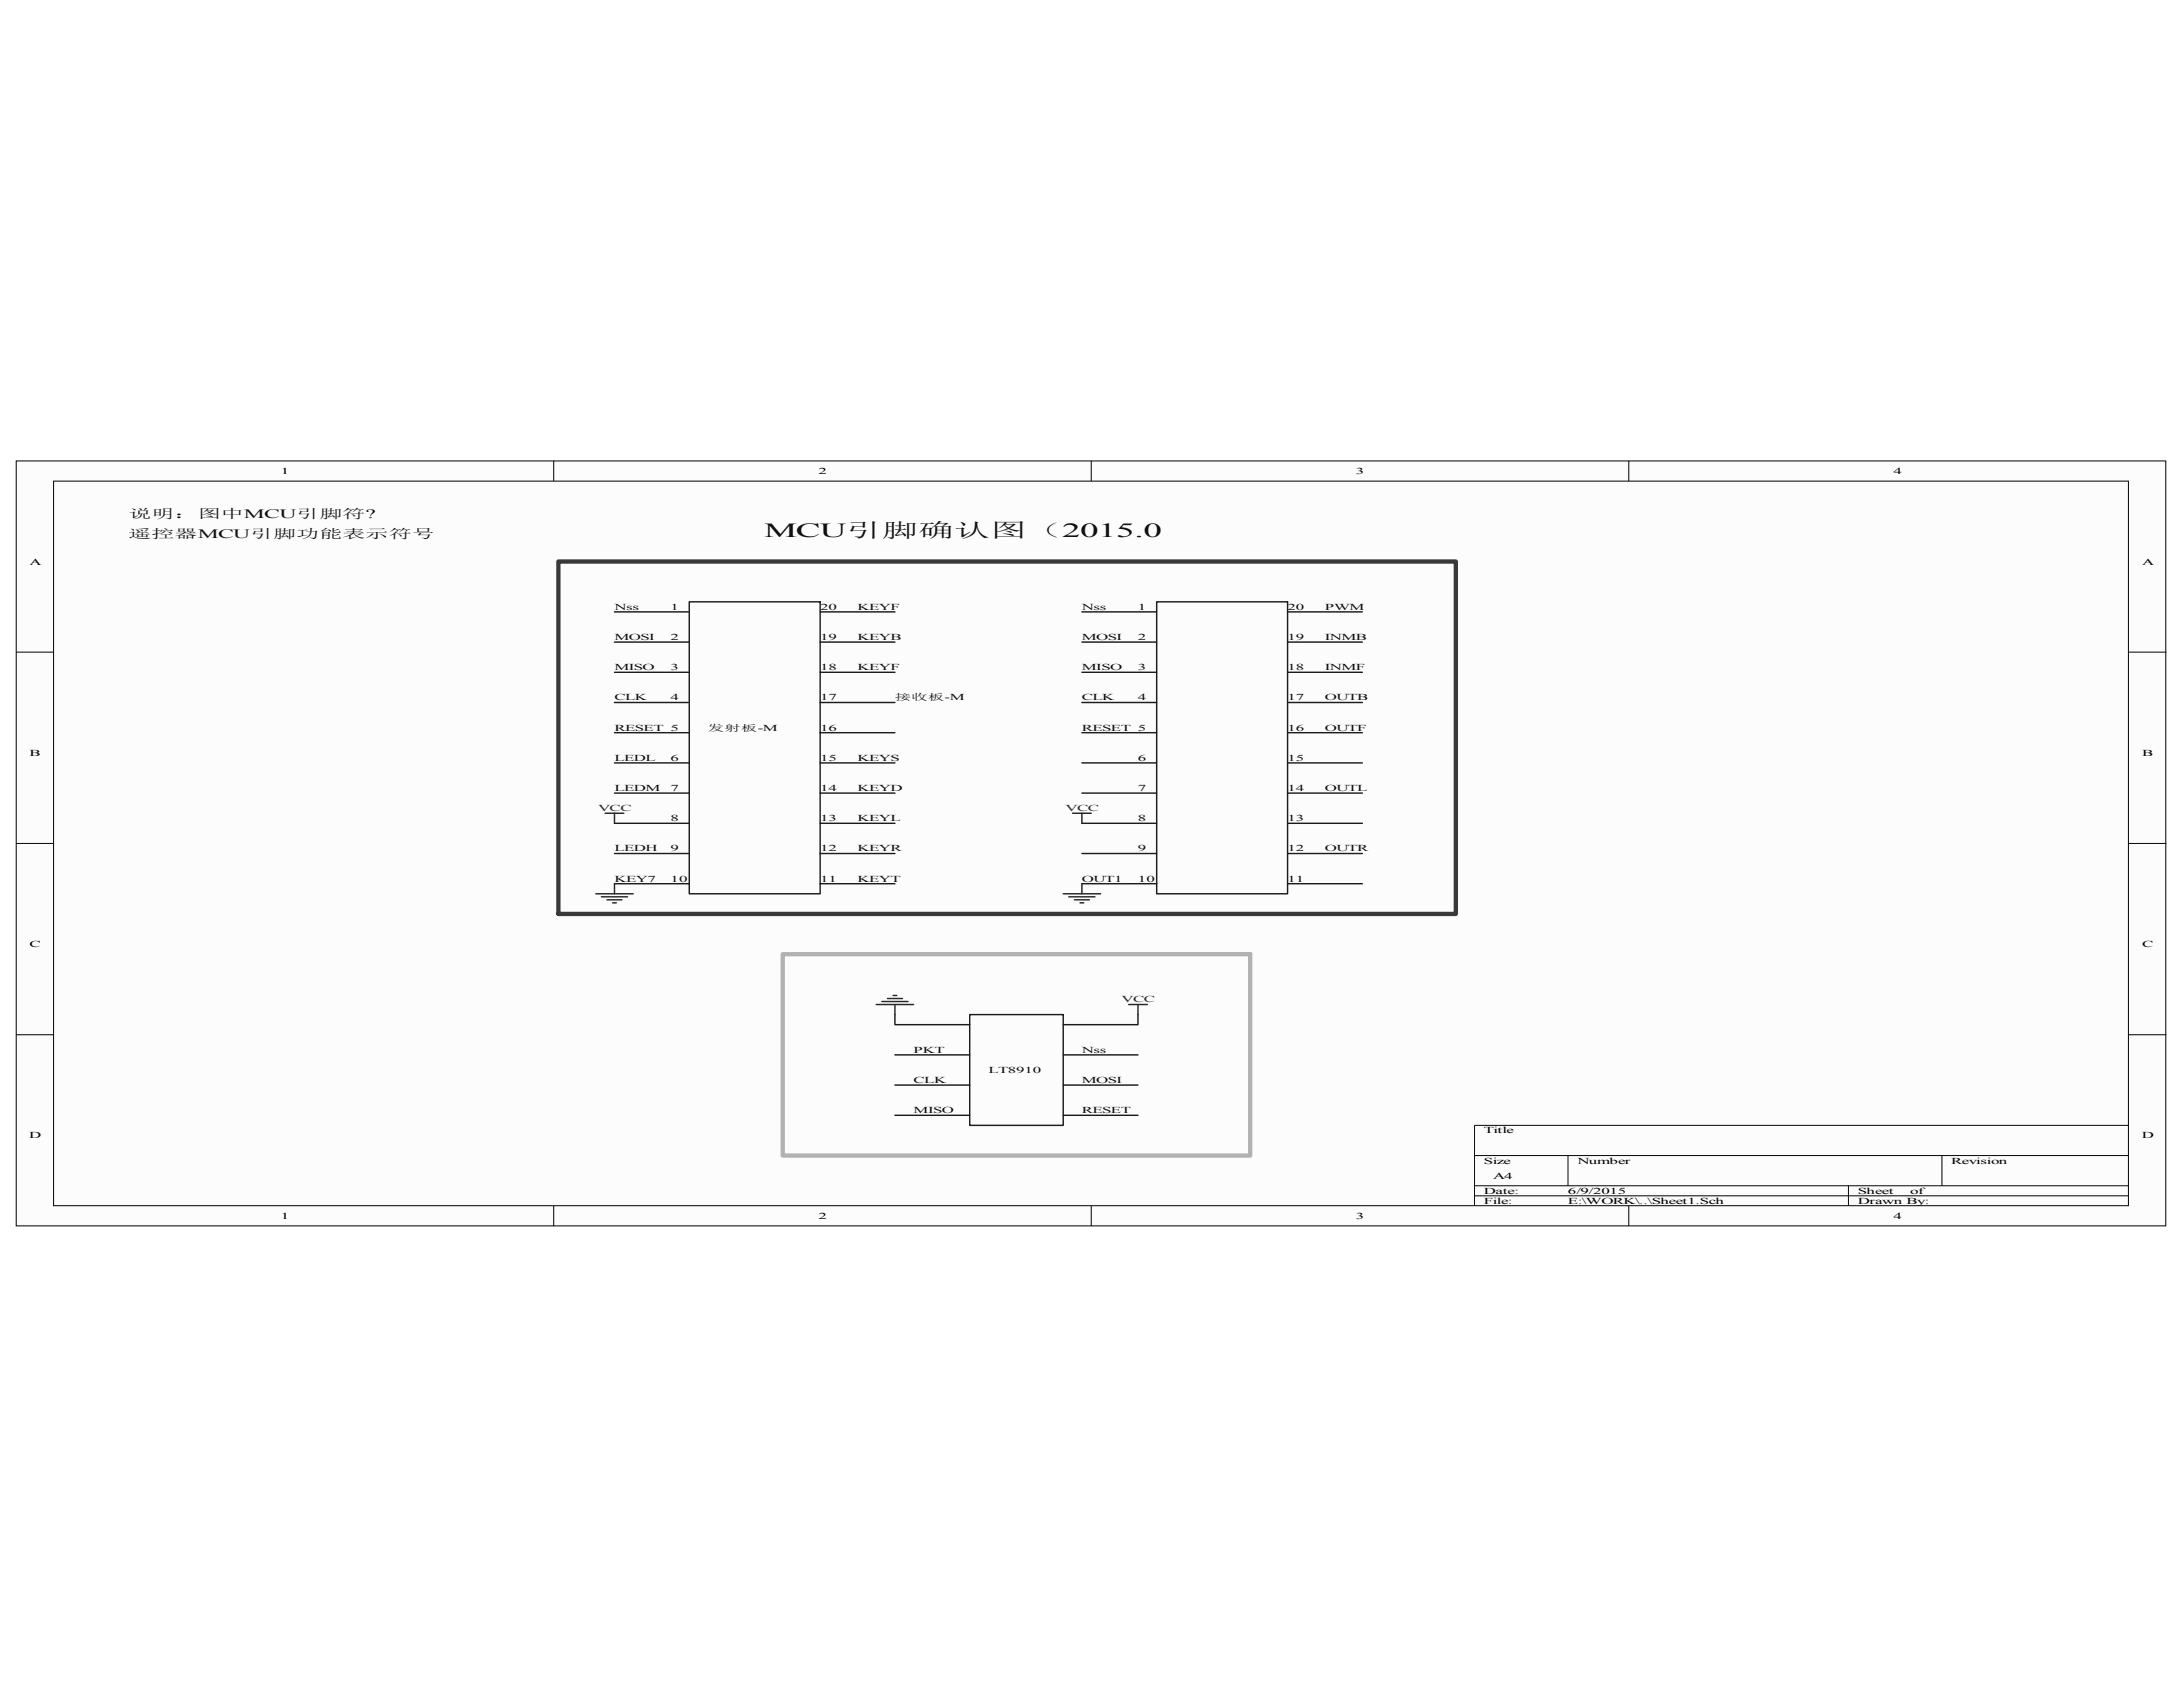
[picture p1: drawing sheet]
<svg xmlns="http://www.w3.org/2000/svg" width="279mm" height="216mm" viewBox="0 0 279 216" stroke-linecap="round" stroke-linejoin="round" font-family="sans-serif">
<defs><g id="words">
<text font-size="2.6" fill="#0e0e0e" x="97.8" y="68.7">MCU引脚确认图（2015.0</text>
<g font-size="1.6" fill="#0e0e0e">
<text x="16.4" y="66.3">说明：图中MCU引脚符?</text>
<text x="16.4" y="68.9">遥控器MCU引脚功能表示符号</text>
</g>
<g font-size="1.2">
<text x="36" y="60.7">1</text>
<text x="104.8" y="60.7">2</text>
<text x="173.5" y="60.7">3</text>
<text x="242.4" y="60.7">4</text>
<text x="3.8" y="72.3">A</text>
<text x="274.2" y="72.3">A</text>
<text x="3.8" y="96.7">B</text>
<text x="274.2" y="96.7">B</text>
<text x="3.8" y="121.2">C</text>
<text x="274.2" y="121.2">C</text>
<text x="3.7" y="145.7">D</text>
<text x="189.9" y="145">Title</text>
<text x="189.9" y="148.9">Size</text>
<text x="201.9" y="148.9">Number</text>
<text x="249.7" y="148.9">Revision</text>
<text x="274.1" y="145.7">D</text>
<text x="189.9" y="152.8">Date:</text>
<text x="189.9" y="154.1">File:</text>
<text x="191.1" y="150.8">A4</text>
<text x="200.7" y="152.8">6/9/2015</text>
<text x="200.7" y="154.1">E:\WORK\..\Sheet1.Sch</text>
<text x="237.8" y="152.8">Sheet</text>
<text x="237.8" y="154.1">Drawn By:</text>
<text x="244.5" y="152.8">of</text>
<text x="36" y="156">1</text>
<text x="104.8" y="156">2</text>
<text x="173.5" y="156">3</text>
<text x="242.4" y="156">4</text>
</g>
<g font-size="1.2" fill="#0e0e0e">
<text x="78.7" y="81.9">MOSI</text>
<text x="78.7" y="78">Nss</text>
<text x="85.8" y="78">1</text>
<text x="85.8" y="81.9">2</text>
<text x="105" y="78">20</text>
<text x="105" y="81.9">19</text>
<text x="109.7" y="81.9">KEYB</text>
<text x="109.7" y="78">KEYF</text>
<text x="138.5" y="78">Nss</text>
<text x="138.5" y="81.9">MOSI</text>
<text x="145.6" y="78">1</text>
<text x="145.6" y="81.9">2</text>
<text x="164.8" y="78">20</text>
<text x="164.8" y="81.9">19</text>
<text x="169.6" y="78">PWM</text>
<text x="169.6" y="81.9">INMB</text>
<text x="78.7" y="85.8">MISO</text>
<text x="78.7" y="89.6">CLK</text>
<text x="85.8" y="85.8">3</text>
<text x="85.8" y="89.6">4</text>
<text x="105" y="85.8">18</text>
<text x="105" y="89.6">17</text>
<text x="109.7" y="85.8">KEYF</text>
<text x="138.5" y="85.8">MISO</text>
<text x="138.5" y="89.6">CLK</text>
<text x="145.6" y="85.8">3</text>
<text x="145.6" y="89.6">4</text>
<text x="164.8" y="85.8">18</text>
<text x="164.8" y="89.6">17</text>
<text x="169.6" y="89.6">OUTB</text>
<text x="169.6" y="85.8">INMF</text>
<text x="78.7" y="93.5">RESET</text>
<text x="85.8" y="93.5">5</text>
<text x="105" y="93.5">16</text>
<text x="138.5" y="93.5">RESET</text>
<text x="145.6" y="93.5">5</text>
<text x="164.8" y="93.5">16</text>
<text x="169.6" y="93.5">OUTF</text>
<text x="78.7" y="97.4">LEDL</text>
<text x="78.7" y="101.2">LEDM</text>
<text x="85.8" y="97.4">6</text>
<text x="85.8" y="101.2">7</text>
<text x="105" y="97.4">15</text>
<text x="105" y="101.2">14</text>
<text x="109.7" y="101.2">KEYD</text>
<text x="109.7" y="97.4">KEYS</text>
<text x="145.6" y="97.4">6</text>
<text x="145.6" y="101.2">7</text>
<text x="164.8" y="97.4">15</text>
<text x="164.8" y="101.2">14</text>
<text x="169.6" y="101.2">OUTL</text>
<text x="85.8" y="105.1">8</text>
<text x="105" y="105.1">13</text>
<text x="109.7" y="105.1">KEYL</text>
<text x="145.6" y="105.1">8</text>
<text x="164.8" y="105.1">13</text>
<text x="78.7" y="109">LEDH</text>
<text x="78.7" y="112.8">KEY7</text>
<text x="85.8" y="109">9</text>
<text x="85.8" y="112.8">10</text>
<text x="105" y="109">12</text>
<text x="105" y="112.8">11</text>
<text x="109.7" y="112.8">KEYT</text>
<text x="109.7" y="109">KEYR</text>
<text x="138.5" y="112.8">OUT1</text>
<text x="145.6" y="109">9</text>
<text x="145.6" y="112.8">10</text>
<text x="164.8" y="109">12</text>
<text x="164.8" y="112.8">11</text>
<text x="169.6" y="109">OUTR</text>
<text x="116.9" y="134.8">PKT</text>
<text x="126.5" y="137.3">LT8910</text>
<text x="138.5" y="134.8">Nss</text>
<text x="116.9" y="138.6">CLK</text>
<text x="116.9" y="142.5">MISO</text>
<text x="138.5" y="142.5">RESET</text>
<text x="138.5" y="138.6">MOSI</text>
</g>
<g font-size="1.2" fill="#262626">
<text x="76.5" y="103.8">VCC</text>
<text x="136.4" y="103.8">VCC</text>
<text x="143.6" y="128.3">VCC</text>
</g>
<g font-size="1.1" fill="#0e0e0e">
<text x="114.5" y="89.6">接收板-M</text>
<text x="90.6" y="93.5">发射板-M</text>
</g>
</g></defs>
<path d="M2.1 59h275.1v97.9h-275.1z" fill="#fcfcfc"/>
<path d="M2.1 59h275.1v97.9h-275.1z" fill="none" stroke="#000" stroke-width=".13"/>
<path d="M6.9 61.6h265.5v92.7h-265.5z" fill="#fcfcfc"/>
<g fill="none" stroke="#000" stroke-width=".13">
<path d="M70.9 59v2.6M139.7 59v2.6M208.5 59v2.6M6.9 61.6h265.5v92.7h-265.5zM2.1 83.5h4.8M272.5 83.5h4.8M2.1 107.9h4.8M272.5 107.9h4.8M2.1 132.4h4.8M272.5 132.4h4.8M70.9 154.3v2.6M139.7 154.3v2.6"/>
<path d="M188.7 147.9h83.8M188.7 151.8h83.8M188.7 153h83.8M200.7 147.9v3.9M208.5 154.3v2.6M236.6 151.8v2.5M248.5 147.9v3.9M272.5 144h-83.8v10.3"/>
</g>
<g fill="none" stroke="#1c1c1c" stroke-width=".18">
<path d="M78.6 78.3h9.6M88.2 77h16.8v37.4h-16.8zM105 78.3h9.5M138.5 78.3h9.5M148 77h16.8v37.4h-16.8zM164.8 78.3h9.6M78.6 82.2h9.6M78.6 86h9.6M78.6 89.9h9.6M78.6 93.8h9.6M78.6 97.6h9.6M105 82.2h9.5"/>
<path d="M105 86h9.5M105 89.9h9.5M105 93.8h9.5M105 97.6h9.5M138.5 82.2h9.5M138.5 86h9.5M138.5 89.9h9.5M138.5 93.8h9.5M138.5 97.6h9.5M164.8 82.2h9.6M164.8 86h9.6M164.8 89.9h9.6"/>
<path d="M164.8 93.8h9.6M164.8 97.6h9.6M78.6 101.5h9.6M78.6 105.4h9.6M78.6 109.2h9.6M78.6 113.1h9.6M105 101.5h9.5M105 105.4h9.5M105 109.2h9.5M105 113.1h9.5M138.5 101.5h9.5M138.5 105.4h9.5"/>
<path d="M138.5 109.2h9.5M138.5 113.1h9.5M164.8 101.5h9.6M164.8 105.4h9.6M164.8 109.2h9.6M164.8 113.1h9.6M114.5 129.8v1.3h9.6M114.5 135h9.6M114.5 138.9h9.6M124.1 129.8h12v14.2h-12zM136.1 135h9.5M136.1 138.9h9.5"/>
<path d="M145.6 129.8v1.3h-9.5M114.5 142.7h9.6M136.1 142.7h9.5"/>
</g>
<g fill="none" stroke="#262626" stroke-width=".18">
<path d="M76.3 114.4h4.7M77 114.8h3.3M77.5 104.1h2.3M77.7 115.2h1.9M78.4 115.5h.5M78.6 104.1v1.3M78.6 113.1v1.3M136.1 114.4h4.8M136.8 114.8h3.3M137.3 104.1h2.4M137.5 115.2h1.9M138.2 115.5h.5"/>
<path d="M138.5 104.1v1.3M138.5 113.1v1.3M112.1 128.6h4.8M112.9 128.2h3.3M113.6 127.8h1.9M114.3 127.4h.5M114.5 128.6v1.2M144.5 128.6h2.3M145.6 128.6v1.2"/>
</g>
<path d="M71.5 71.9h114.8v45.1h-114.8z" fill="none" stroke="#393939" stroke-width=".55"/>
<path d="M100.2 122.1h59.8v25.8h-59.8z" fill="none" stroke="#b2b2b2" stroke-width=".55"/>
<use href="#words"/>
</svg>
